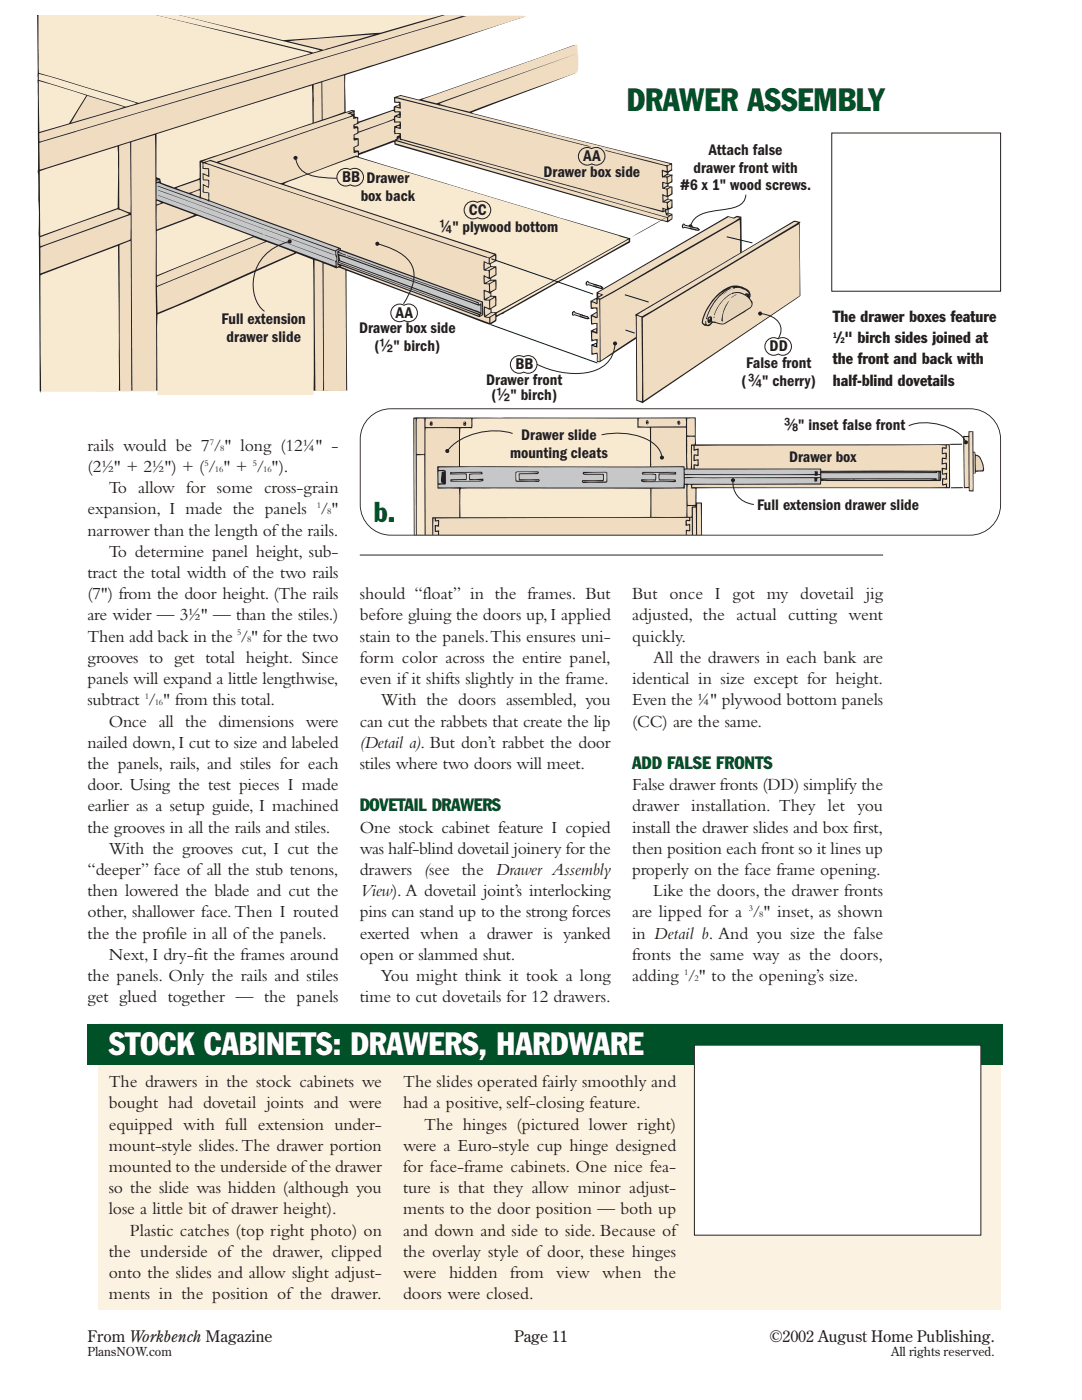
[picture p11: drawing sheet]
<svg xmlns="http://www.w3.org/2000/svg" width="216mm" height="279mm" viewBox="0 0 216 279" stroke-linecap="round" stroke-linejoin="round" font-family="sans-serif">
<defs><g id="words">
<text font-size="6.3" fill="#005128" x="125.1" y="22.2">DRAWER ASSEMBLY</text>
<text font-size="6.3" fill="#fff" x="21.7" y="210.6">STOCK CABINETS: DRAWERS, HARDWARE</text>
<text font-size="5.6" fill="#005128" x="74.5" y="104.2">b.</text>
<g font-size="3.5" fill="#231f20">
<text x="17.5" y="90">rails would be 7 /&quot; long (12¼&quot; -</text>
<text x="17.5" y="94.2">(2½&quot; + 2½&quot;) + ( / &quot; + / &quot;).</text>
<text x="21.7" y="98.4">To allow for some cross-grain</text>
<text x="17.5" y="102.7">expansion, I made the panels</text>
<text x="17.5" y="106.9">narrower than the length of the rails.</text>
<text x="63.9" y="102.7">/&quot;</text>
<text x="21.7" y="111.1">To determine panel height, sub-</text>
<text x="17.5" y="115.4">tract the total width of the two rails</text>
<text x="17.5" y="119.6">(7&quot;) from the door height. (The rails</text>
<text x="71.8" y="119.6">should “float” in the frames. But</text>
<text x="126.1" y="119.6">But once I got my dovetail jig</text>
<text x="17.5" y="123.8">are wider — 3½&quot; — than the stiles.)</text>
<text x="71.8" y="123.8">before gluing the doors up, I applied</text>
<text x="126.1" y="123.8">adjusted, the actual cutting went</text>
<text x="17.5" y="128.1">Then add back in the /&quot; for the two</text>
<text x="71.8" y="128.1">stain to the panels.This ensures uni-</text>
<text x="126.1" y="128.1">quickly.</text>
<text x="17.5" y="132.3">grooves to get total height. Since</text>
<text x="17.5" y="136.5">panels will expand a little lengthwise,</text>
<text x="71.8" y="132.3">form color across the entire panel,</text>
<text x="71.8" y="136.5">even if it shifts slightly in the frame.</text>
<text x="126.1" y="136.5">identical in size except for height.</text>
<text x="130.4" y="132.3">All the drawers in each bank are</text>
<text x="17.5" y="140.8">subtract / &quot; from this total.</text>
<text x="76" y="140.8">With the doors assembled, you</text>
<text x="126.1" y="140.8">Even the ¼&quot; plywood bottom panels</text>
<text x="17.5" y="149.2">nailed down,I cut to size and labeled</text>
<text x="21.7" y="145">Once all the dimensions were</text>
<text x="71.8" y="145">can cut the rabbets that create the lip</text>
<text x="71.8" y="149.2">(Detail a). But don’t rabbet the door</text>
<text x="126.1" y="145">(CC) are the same.</text>
<text x="17.5" y="153.5">the panels, rails, and stiles for each</text>
<text x="71.8" y="153.5">stiles where two doors will meet.</text>
<text x="17.5" y="157.7">door. Using the test pieces I made</text>
<text x="17.5" y="161.9">earlier as a setup guide, I machined</text>
<text x="126.1" y="157.7">False drawer fronts (DD) simplify the</text>
<text x="126.1" y="161.9">drawer installation. They let you</text>
<text x="17.5" y="166.2">the grooves in all the rails and stiles.</text>
<text x="71.8" y="166.2">One stock cabinet feature I copied</text>
<text x="126.1" y="166.2">install the drawer slides and box first,</text>
<text x="21.7" y="170.4">With the grooves cut, I cut the</text>
<text x="71.8" y="170.4">was half-blind dovetail joinery for the</text>
<text x="126.1" y="170.4">then position each front so it lines up</text>
<text x="17.5" y="174.6">“deeper” face of all the stub tenons,</text>
<text x="17.5" y="178.9">then lowered the blade and cut the</text>
<text x="71.8" y="174.6">drawers (see the Drawer Assembly</text>
<text x="71.8" y="178.9">View). A dovetail joint’s interlocking</text>
<text x="126.1" y="174.6">properly on the face frame opening.</text>
<text x="130.4" y="178.9">Like the doors, the drawer fronts</text>
<text x="17.5" y="183.1">other, shallower face.Then I routed</text>
<text x="71.8" y="183.1">pins can stand up to the strong forces</text>
<text x="126.1" y="183.1">are lipped for a /&quot; inset, as shown</text>
<text x="17.5" y="187.3">the the profile in all of the panels.</text>
<text x="21.7" y="191.6">Next, I dry-fit the frames around</text>
<text x="71.8" y="187.3">exerted when a drawer is yanked</text>
<text x="71.8" y="191.6">open or slammed shut.</text>
<text x="126.1" y="187.3">in Detail b. And you size the false</text>
<text x="126.1" y="191.6">fronts the same way as the doors,</text>
<text x="17.5" y="195.8">the panels. Only the rails and stiles</text>
<text x="76" y="195.8">You might think it took a long</text>
<text x="126.1" y="195.8">adding /&quot; to the opening’s size.</text>
<text x="17.5" y="200">get glued together — the panels</text>
<text x="71.8" y="200">time to cut dovetails for 12 drawers.</text>
<text x="21.7" y="217">The drawers in the stock cabinets we</text>
<text x="21.7" y="221.2">bought had dovetail joints and were</text>
<text x="80.4" y="217">The slides operated fairly smoothly and</text>
<text x="80.4" y="221.2">had a positive, self-closing feature.</text>
<text x="21.7" y="225.4">equipped with full extension under-</text>
<text x="84.7" y="225.4">The hinges (pictured lower right)</text>
<text x="21.7" y="229.7">mount-style slides.The drawer portion</text>
<text x="21.7" y="233.9">mounted to the underside of the drawer</text>
<text x="80.4" y="229.7">were a Euro-style cup hinge designed</text>
<text x="80.4" y="233.9">for face-frame cabinets. One nice fea-</text>
<text x="21.7" y="238.1">so the slide was hidden (although you</text>
<text x="80.4" y="238.1">ture is that they allow minor adjust-</text>
<text x="21.7" y="242.4">lose a little bit of drawer height).</text>
<text x="80.4" y="242.4">ments to the door position — both up</text>
<text x="21.7" y="250.8">the underside of the drawer, clipped</text>
<text x="25.9" y="246.6">Plastic catches (top right photo) on</text>
<text x="80.4" y="246.6">and down and side to side. Because of</text>
<text x="80.4" y="250.8">the overlay style of door, these hinges</text>
<text x="21.7" y="255.1">onto the slides and allow slight adjust-</text>
<text x="80.4" y="255.1">were hidden from view when the</text>
<text x="21.7" y="259.3">ments in the position of the drawer.</text>
<text x="80.4" y="259.3">doors were closed.</text>
</g>
<g font-size="3.5" fill="#005128">
<text x="126.1" y="153.5">ADD FALSE FRONTS</text>
<text x="71.8" y="161.9">DOVETAIL DRAWERS</text>
</g>
<g font-size="3.2" fill="#231f20">
<text x="108.5" y="35.3">Drawer box side</text>
<text x="116.4" y="32.2">AA</text>
<text x="138.4" y="34.5">drawer front with</text>
<text x="141.4" y="31">Attach false</text>
<text x="68.3" y="36.3">BB Drawer</text>
<text x="72" y="40.1">box back</text>
<text x="135.7" y="38">#6 x 1&quot; wood screws.</text>
<text x="87.7" y="46.2">!/4&quot; plywood bottom</text>
<text x="93.6" y="42.9">CC</text>
<text x="44.2" y="64.7">Full extension</text>
<text x="79" y="63.4">AA</text>
<text x="166.2" y="64.3">The drawer boxes feature</text>
<text x="45.2" y="68.3">drawer slide</text>
<text x="71.7" y="66.5">Drawer box side</text>
<text x="74.7" y="70.1">(!/2&quot; birch)</text>
<text x="153.6" y="70.1">DD</text>
<text x="166.9" y="68.5">/&quot; birch sides joined at</text>
<text x="97" y="76.9">Drawer front</text>
<text x="102.9" y="73.7">BB</text>
<text x="148" y="77">(#/4&quot; cherry)</text>
<text x="148.9" y="73.5">False front</text>
<text x="166.2" y="72.7">the front and back with</text>
<text x="166.2" y="77">half-blind dovetails</text>
<text x="98.1" y="79.8">(!/2&quot; birch)</text>
<text x="104" y="87.8">Drawer slide</text>
<text x="156.5" y="85.9">#/8&quot; inset false front</text>
<text x="101.8" y="91.4">mounting cleats</text>
<text x="157.5" y="92.2">Drawer box</text>
<text x="151.1" y="101.8">Full extension drawer slide</text>
<text x="17.5" y="267.8">From Workbench Magazine</text>
<text x="102.6" y="267.8">Page 11</text>
<text x="153.6" y="267.8">©2002 August Home Publishing.</text>
</g>
<g font-size="2.5" fill="#231f20">
<text x="17.5" y="270.6">PlansNOW.com</text>
<text x="177.8" y="270.6">All rights reserved.</text>
</g>
<g font-size="1.8" fill="#231f20">
<text x="41.9" y="88.7">7</text>
<text x="43.9" y="90">8</text>
<text x="40.8" y="93">5</text>
<text x="42.9" y="94.2">16</text>
<text x="50.4" y="93">5</text>
<text x="52.5" y="94.2">16</text>
<text x="63.2" y="101.4">1</text>
<text x="65.3" y="102.7">8</text>
<text x="47.3" y="126.8">5</text>
<text x="49.3" y="128.1">8</text>
<text x="28.9" y="139.5">1</text>
<text x="30.9" y="140.8">16</text>
<text x="149.4" y="181.9">3</text>
<text x="151.5" y="183.1">8</text>
<text x="136.5" y="194.6">1</text>
<text x="138.6" y="195.8">2</text>
</g>
<g font-size="1.6" fill="#231f20">
<text x="166.2" y="67.4">1</text>
<text x="167.7" y="68.5">2</text>
</g>
</g></defs>
<path d="M7.4 3.1h84.9l-.1 .1 12.3 .1v.1l-14.7 4.9-20.8 6.7v7.3l.3-.1a1.33 1.33 0 0 1 1.3-.1l.1-.2 .1 .2v1.2a.53 .53 0 0 1 .7 .6v.4l7.1-2.4a.67 .67 0 0 1 .7-.9l.4-.4-1-.1-.1-1.1 1.3-.4 3.7 .9 31.1-10.9 .1 .2h-.1l.1 5.4-20.6 7.9 17.4 4.5 22.5 5.5v1.5l-.7 .5v.2l.9 .2-.2 1.5-.7 .4 .1 .3 .6 .1 .1 1.5-.2 .2a.6 .6 0 0 0-.6 .8l.8 .1v1.7l-.8 .4v.6l.8 .2v1l-1 .7-54.3-15.5-.3-.6-6.9 2.6-.1 .1v.3l40 12.1 14.1 4.1v.9l-25.3 14.3-.7 .2-.6 .4-.1 .8-1.2 .7-28.5-10.8-.2 .1 .2 23.8-61 .1-.2 .1 .1 .3-.3-.4-.1-4.3v-31.4l-.2-7.4-.1-.6v-.4l.1 .3v-4.9z" fill-rule="evenodd" fill="#231f20"/>
<g fill="#f0dcc1">
<path d="M133.4 43.4l.5-.4 .1 .2v.4l-.6 .4z" fill-rule="evenodd"/>
<path d="M133.4 40.4l.5-.3 .1 .4a.86 .86 0 0 1-.4 1l-.2-.1-.1-.4z" fill-rule="evenodd"/>
<path d="M133.2 35.4l.7-.3v.3a.77 .77 0 0 1 0 .8 .77 .77 0 0 1-.7 .3z" fill-rule="evenodd"/>
<path d="M133.3 37.8l.6-.4 .1 .1-.1 1.2-.6 .3z" fill-rule="evenodd"/>
<path d="M133.3 33.1l.6-.3 .1 .8-.1 .2-.6 .4z" fill-rule="evenodd"/>
<path d="M133.1 42.8l.2-.2 .6 .1-.3 .2z" fill-rule="evenodd"/>
<path d="M132.6 40.2a1.18 1.18 0 0 1 1.2-.3 1.18 1.18 0 0 1-1.2 .3z" fill-rule="evenodd"/>
<path d="M132.8 35.1l.4-.1v.1l.1-.2h.4l-.4 .3h-.6z" fill-rule="evenodd"/>
<path d="M132.7 37.6l.4-.3 .6-.1a1.03 1.03 0 0 1-1 .4z" fill-rule="evenodd"/>
<path d="M79.2 19.4l.8-.2 7.8 1.8 45.9 11.7a1.26 1.26 0 0 1-1.5 .1z" fill-rule="evenodd"/>
<path d="M79.5 27.5h.2v.3l.2 .2 52.4 14.4 .4-.2 .2 .8h.6l-.4 .3-1.6-.4-52.3-15 .4-.2z" fill-rule="evenodd"/>
<path d="M132.9 41.9l.4 .2-.2 .4z" fill-rule="evenodd"/>
<path d="M132.4 39.1l.8 .3v.2l-.7 .5z" fill-rule="evenodd"/>
<path d="M132.3 34.2l.9 .4-.9 .5z" fill-rule="evenodd"/>
<path d="M132.4 36.5l.8 .4-.8 .5z" fill-rule="evenodd"/>
<path d="M78.9 28.2l54.1 15.3 .1 .6-54.2-15.5z" fill-rule="evenodd"/>
<path d="M78.9 19.6l54 13.6 .1 .9-.9-.2-.1 .1 .1 1.3 .8 .1 .1 .5v.6l-.7-.2-.2 .1 .1 1.3a.67 .67 0 0 1 .8 .4v1l-.7-.4-.1 .1v1.6l.8 .1v1.2l-.8-.3v.7l-52.2-14.4v-1.1h-1.1v-1l1.1 .2v-.7l-.1-.9h-1l-.1-.8 1.1 .2 .1-.7v-.6l-1.1-.1 .1-.8 .9 .3 .1-.1-.1-1.2-1-.1z" fill-rule="evenodd"/>
<path d="M132.8 38.2l-.1 .2z" fill-rule="evenodd"/>
<path d="M132.4 41.8h.4l-.4 .3z" fill-rule="evenodd"/>
</g>
<path d="M126 47.3l6.8-3.8z" fill-rule="evenodd" fill="#231f20"/>
<g fill="#f8e9d1">
<path d="M99.1 62.5l26.4-14.7-.1 .3-1.1 .7-25.2 14.1z" fill-rule="evenodd"/>
<path d="M56.6 36.7l1-.5 13.4-4.9 54.3 16.3-26.1 14.6-.5 .1h-.6v-.7l.9-.6v-1.7v-.2l-.9-.1-.1-.7 1-.6 .1-1.8-1.1-.1v-.3l1.1-.6v-1.5l-.1-.3h-1a.57 .57 0 0 1 .6-.8l.4-.2v-1.4l-.2-.1z" fill-rule="evenodd"/>
</g>
<g fill="#f0dcc1">
<path d="M84.2 19.9l30.9-11 .1 .1v1.7l-27.6 9.8-.5 .1zM70.8 25l.8-.5 7-2.3a.66 .66 0 0 0 .9 .2l.2 .1-.2 .3a.96 .96 0 0 0-.9 .9l-7 2.6-.1-.9-.2-.2h-.5zM87.6 20.7l27.7-10 .1 .1v3.2l-.3 .5-21.4 7.8zM70.8 26.9l.8-.4 6.9-2.5 .2 .5h1.1a.87 .87 0 0 1-1 .6l-.2 1.3 .1 .3 .1 .1h.9v.2l-.5 .3-.2 .2h.2v.1l-.6 .5v-.1l-7 2.6-.1-.6h-.7v-.6l.8-.4v-1.4l-.8-.1zM35.2 37.6l4.6-1.7 .1 1.8-.9 .3a2.41 2.41 0 0 1-2.3 .1zM31.3 41l1.3-.4 6.1 2.2v.1l-7.4 2.9zM8.1 49.4l16.9-6.1 1-.4 .1 .1-.1 4.7-.2 .2-17.7 6.7zM31.3 40l.9 .5-1 .3zM8 47.3l15.4-5.5 2.3 .9-17.5 6.4h-.1l-.1-.3z" fill-rule="evenodd"/>
<path d="M7.9 28.5l85.5-25.4 11.7 .1-34.3 10.9-62.9 19.7z" fill-rule="evenodd"/>
<path d="M97.8 54l1-.6 .1 1.4-1.1 .6z" fill-rule="evenodd"/>
<path d="M97.8 56.7l1-.6v1.6l-1 .5z" fill-rule="evenodd"/>
<path d="M97.9 63.3l.9-.5v1.1l-.9 .5z" fill-rule="evenodd"/>
<path d="M97.8 59.9l1-.5v.7a.73 .73 0 0 1-.5 1.1l-.5 .3z" fill-rule="evenodd"/>
<path d="M97.7 51.6l1-.6 .1 .4a.59 .59 0 0 1-.5 .9l-.6 .2z" fill-rule="evenodd"/>
<path d="M97 63.2l.3-.2a1.48 1.48 0 0 1 1.5-.5l-.3 .2a1.32 1.32 0 0 1-1.5 .5z" fill-rule="evenodd"/>
<path d="M41 32.5l.6-.3h.7l56.3 18.6-1 .6-37.5-12.4z" fill-rule="evenodd"/>
<path d="M97 53.8l.3-.1a1.34 1.34 0 0 1 1.2-.4l-.3 .2a1.18 1.18 0 0 1-1.2 .3z" fill-rule="evenodd"/>
<path d="M97 56.5l.8-.5h.7a1.56 1.56 0 0 1-1.5 .5z" fill-rule="evenodd"/>
<path d="M97 59.8l.3-.2a1.2 1.2 0 0 1 1.2-.3 1.47 1.47 0 0 1-1.5 .5z" fill-rule="evenodd"/>
<path d="M96.8 61.4l.8 .4 .3-.1v.7l-1.1 .6z" fill-rule="evenodd"/>
<path d="M96.7 55.3l1.1 .4v.1l-1.1 .6z" fill-rule="evenodd"/>
<path d="M96.7 58.2l1.1 .4a.76 .76 0 0 1-.7 .9l-.3 .1z" fill-rule="evenodd"/>
<path d="M96.7 52.4l.9 .5 .2-.1v.4l-1.1 .5z" fill-rule="evenodd"/>
<path d="M40.6 32.6l56.8 18.9 .1 .2v.9l-1-.6v1.9l1 .1v1.4l-1-.5v.8v.9l1 .1 .1 1.5-1-.4-.1 .2v1.8l1.1 .2v1.5l-1-.3-.1 1.3 .1 .8 1 .1v1l-28.6-10.8-1-.5 27.6 10.2 .8-.5v-2.6l-28.4-10.3v-.4l-26.2-9.5-.1-1.5-1-.2-.1-1.2 1.1 .4v-1.6l-1.1-.1v-1l1.1 .5v-1.6l-1.1-.2z" fill-rule="evenodd"/>
</g>
<g fill="#c5c7c9">
<path d="M67.7 50.2l.3-.1 28.1 10.2 .1 2.4-.4 .3 .3-.4v-2l-.5 .2-.1-.5-26.3-9.3 24.7 9 1.5 .6-.1 .1-27.8-10v-.2l1.5 .5a.54 .54 0 0 0-.6-.4l-.8-.3z" fill-rule="evenodd"/>
<path d="M67.7 51l27.8 10 .3-.1 .1 1.4-28.1-10.4z" fill-rule="evenodd"/>
<path d="M67.7 52.1l28.1 10.5-28.2-10.3z" fill-rule="evenodd"/>
<path d="M67.5 52.4l20.1 7.4 7.9 3.1v.1l-27.9-10.4z" fill-rule="evenodd"/>
</g>
<path d="M7.9 26.6l77.7-22.6 4.9-.9h3.8a8.8 8.8 0 0 0-4.7 .9l-81.7 24.3z" fill-rule="evenodd" fill="#f0dcc1"/>
<path d="M34.8 3.1h54.4l-4.7 1-8.5 2.4-19.5 1.5-20.1-4.8z" fill-rule="evenodd" fill="#f8e9d1"/>
<g fill="#f0dcc1">
<path d="M79.2 25.3l.5-.2v.4z" fill-rule="evenodd"/>
<path d="M79.1 21.2l.4-.2 .2 .1v.3z" fill-rule="evenodd"/>
<path d="M79.2 23.2l.4-.2 .1 .3z" fill-rule="evenodd"/>
<path d="M57.6 8.2l17.1-1.3-10.1 3z" fill-rule="evenodd"/>
<path d="M43.6 32.4l26.8-9.2 .1 .5 .7-.1 .1 .4a.52 .52 0 0 1-.6 .8 .75 .75 0 0 0-.1 .9l.6-.1 .1 .9a.8 .8 0 0 0-.8 1l.2 .6 .6-.2 .1 1.1-.9 .4 .1 1.1 .8-.1v.8l-.4-.2-14.7 5.5h-.5z" fill-rule="evenodd"/>
<path d="M70 22.6l.5-.2v.1v.2z" fill-rule="evenodd"/>
<path d="M40.4 32.2l18.5-6.3 11.3-3.8 .2 .1-1 .4v.1l.9 .3-.9 .4-25.6 8.7-.7 .2a1.96 1.96 0 0 0-2-.1z" fill-rule="evenodd"/>
</g>
<path d="M31.2 26.8l31-9.7 .2 7.5-22.5 7.5-.1 3.4-.3 .2-4.8 1.7-2.6-.9v-.3a.55 .55 0 0 0-.6-.7l-.3-.3z" fill-rule="evenodd" fill="#f8e9d1"/>
<g fill="#f0dcc1">
<path d="M64.6 52.6l2.5 1a1.27 1.27 0 0 1 1.4 .1l.4 .1v.2l.2 24h-4.4z" fill-rule="evenodd"/>
<path d="M64.3 16.4l4.3-1.4 .1 .2v7.1l-4.3 1.5z" fill-rule="evenodd"/>
</g>
<g fill="#c5c7c9">
<path d="M67.1 50.1l.8-.4-.6 .5 .2 1.5-.2 1 .1 .3 .3-.1-.4 .4-.2-1a1.8 1.8 0 0 0 0-1.6z" fill-rule="evenodd"/>
<path d="M31.2 36.6l.3-.1 35.9 13 .1 .1-.6 .4-35.4-12.9 35.4 13.1v.9l.2 .5v.5h-.3l.2 .9-35.8-13.2z" fill-rule="evenodd"/>
</g>
<g fill="#231f20">
<path d="M31.5 37.9l35.3 13z" fill-rule="evenodd"/>
<path d="M56.2 48.1l9.2 3.4 1.3 .6z" fill-rule="evenodd"/>
</g>
<g fill="#f0dcc1">
<path d="M62.7 51.9l1.6 .6 .2 23.1v2.4h-.4h-1.2z" fill-rule="evenodd"/>
<path d="M62.6 16.9l1.5-.4 .1 7.4-1.6 .6z" fill-rule="evenodd"/>
</g>
<g fill="#f8e9d1">
<path d="M30 3.1h4.2a611.8 611.8 0 0 1 27 6.3l2.7 .7-1.4 .4-16.6-4z" fill-rule="evenodd"/>
<path d="M31.4 62.8l6.9-2.9 20.9-9.4 3.2 1.3 .2 27.1h-31.2z" fill-rule="evenodd"/>
<path d="M7.7 3.1h22.4l20 4.6 11.8 2.9-34.3 9.9-19.8-5.9z" fill-rule="evenodd"/>
</g>
<path d="M31.3 57.3l21.9-9 5.5 2.1-20.7 9.3-6.6 2.7z" fill-rule="evenodd" fill="#f0dcc1"/>
<path d="M52.6 46.8l3.5 1.3z" fill-rule="evenodd" fill="#231f20"/>
<path d="M31.3 55.2l19.3-7.9 2.3 .9-21.6 8.9z" fill-rule="evenodd" fill="#f0dcc1"/>
<path d="M31.5 39l21 7.7z" fill-rule="evenodd" fill="#231f20"/>
<path d="M31.3 46.1l7.9-3 11.3 4.1-19.2 7.8z" fill-rule="evenodd" fill="#f8e9d1"/>
<g fill="#f0dcc1">
<path d="M40.1 32.5h.2l.1 .2v1l1.1 .1v1.2l-.8-.4h-.3l.1 1.4h1l.1 1.2-1.1-.4-.1 1.5 .2 .1 1 .2-.1 1.3-1.4-.5z" fill-rule="evenodd"/>
<path d="M38.1 38.6l1.7-.7v1.3z" fill-rule="evenodd"/>
</g>
<g fill="#c5c7c9">
<path d="M31.3 35.7l.1 .1-.1 .1z"/>
<path d="M31.3 36.1l.5-.1v.3l-.1-.1-.4 .1z" fill-rule="evenodd"/>
</g>
<path d="M26.2 28.4l4.7-1.5 .3 51.2h-4.8z" fill-rule="evenodd" fill="#f0dcc1"/>
<path d="M7.7 14.7l19.6 5.9-2.3 .7-17.3-5.3z" fill-rule="evenodd" fill="#f8e9d1"/>
<g fill="#f0dcc1">
<path d="M23.9 48.9l2.1-.8 .1 .1 .1 29.9-2.2 .1v-.3z" fill-rule="evenodd"/>
<path d="M23.8 29.1l2.1-.7 .1 .1v13.9l-2.1-.8z" fill-rule="evenodd"/>
<path d="M17.3 19.1l7.4 2.3-10.5 3.1z" fill-rule="evenodd"/>
</g>
<g fill="#f8e9d1">
<path d="M8.1 55l15.4-5.9 .2 29.1h-15.5z" fill-rule="evenodd"/>
<path d="M7.9 34.2l15.5-4.9 .2 4.7-.1 7.5-15.5 5.6z" fill-rule="evenodd"/>
<path d="M7.7 16.2l9.5 2.9-3.4 5.5-5.9 1.7z" fill-rule="evenodd"/>
</g>
<path d="M75.3 48.6a12.3 12.3 0 0 1 6.4 3.5 5.4 5.4 0 0 1 .4 5.5l-1.6 3" fill="none" stroke="#231f20" stroke-width=".2"/>
<circle cx="75.3" cy="48.6" r=".41" fill="#231f20"/>
<path d="M57.8 48.2a8.7 8.7 0 0 0-6.7 11.8l1 1.6 .7 .5" fill="none" stroke="#231f20" stroke-width=".2"/>
<circle cx="57.8" cy="48.2" r=".41" fill="#231f20"/>
<path d="M59 31.5a4.3 4.3 0 0 0 3.9 3.7l4.3 .4" fill="none" stroke="#231f20" stroke-width=".2"/>
<circle cx="59" cy="31.5" r=".41" fill="#231f20"/>
<path d="M67.7 34.1a1.75 1.75 0 0 1 2.2-.2 1.76 1.76 0 0 1 2.6 1.4 1.76 1.76 0 0 1-2.6 1.6 1.76 1.76 0 0 1-2.3-.4 1.76 1.76 0 0 1 .1-2.4zM93.1 40.7a1.75 1.75 0 0 1 2.2-.3 1.76 1.76 0 0 1 2.6 1.5 1.76 1.76 0 0 1-2.6 1.5 1.76 1.76 0 0 1-2.3-.4 1.76 1.76 0 0 1 .1-2.3zM78.5 61.2a1.75 1.75 0 0 1 2.1-.3 1.76 1.76 0 0 1 2.7 1.5 1.76 1.76 0 0 1-2.6 1.6 1.76 1.76 0 0 1-2.3-.5 1.76 1.76 0 0 1 .1-2.3zM102.4 71.5a1.75 1.75 0 0 1 2.1-.3 1.76 1.76 0 0 1 2.6 1.5 1.76 1.76 0 0 1-2.6 1.5 1.76 1.76 0 0 1-2.3-.4 1.76 1.76 0 0 1 .2-2.3zM153.1 67.9a1.75 1.75 0 0 1 2.2-.3 1.76 1.76 0 0 1 2.6 1.5 1.76 1.76 0 0 1-2.6 1.6 1.76 1.76 0 0 1-2.3-.5 1.76 1.76 0 0 1 .1-2.3z" fill="none" stroke="#231f20" stroke-width=".2"/>
<path d="M119 58.4l26.2-15.3 1.1 .3 .8-.3 .8 .1 .1 10.8-28.4 18.3-.5-.1-.1-1.6-1 .2v-2l1 .3v-1.1l-1 .1-.1-2.2 1.1-.4v-.9l-1.1 .2v-1.9l1.1-.7-.2-.6h-.9l-.1-1.5 1-.6a.63 .63 0 0 0 .2-.9z" fill-rule="evenodd" fill="#231f20"/>
<g fill="#f0dcc1">
<path d="M118.2 60.1l.8-.4v.7z"/>
<path d="M118.3 62.9l.7-.4 .1 .8z"/>
<path d="M119.4 58.4l26-15.1 1 .3 .6-.2 .6 .1-27.8 16.1-.5-.1 1.1-.7z" fill-rule="evenodd"/>
<path d="M118.1 60.3l1.1 .4 .1-1 .3 .1 .1 12.3-.5-.1 .1-1.5h-1l-.1-.3v-1.2l1 .3 .1-1.5a.56 .56 0 0 0-.8 0h-.2l-.1-.3v-1.2l1 .3v-2.2l-1 .1-.1-1.3 .9 .3 .3-.1-.1-2.1h-1.1z" fill-rule="evenodd"/>
<path d="M119.8 59.8l27.8-15.9 .1 9.9-18.7 12.1-9.1 6z" fill-rule="evenodd"/>
<path d="M119.4 58.6l.5 .2-.5 .4z" fill-rule="evenodd"/>
<path d="M118.4 66l.6-.3v.5z" fill-rule="evenodd"/>
</g>
<path d="M118.1 68.9l.9-.4v.7z" fill-rule="evenodd" fill="#f0dcc1" stroke="#001822" stroke-width=".2"/>
<path d="M126.8 62.8l31.6-18.8 1.3 .3-.1 .3 .1 14.5-31.5 21.4-1.2-.5z" fill-rule="evenodd" fill="#231f20"/>
<g fill="#f0dcc1">
<path d="M128.3 63.4l31.1-18.7 .2 14.3-31.2 21z" fill-rule="evenodd"/>
<path d="M127.2 62.8l31.1-18.4 .4-.1 .5 .1-29.1 17.6-1.9 1.1z" fill-rule="evenodd"/>
</g>
<path d="M142.9 59a5.6 5.6 0 0 1 4.3-2 2.86 2.86 0 0 1 2.6 1.7l-.1 .5a.53 .53 0 0 0 .3 .8 1.31 1.31 0 0 1-.9 1.9l-4.4 2.7a2.76 2.76 0 0 1-2.1-.2h-.4a1.26 1.26 0 0 1-2.2 .1 9.5 9.5 0 0 1 2.9-5.5z" fill-rule="evenodd" fill="#231f20"/>
<g fill="#efdcac">
<path d="M143.3 59l1.1-.9-.3 .4a10.3 10.3 0 0 0-3.2 5.2l.2-.1a8.7 8.7 0 0 1 2.8-4.6l.7-.7 1.3-.7-.3-.1-1.1 .7v-.1l.9-.5a.87 .87 0 0 1 1.1-.1l-.2 .1v.1a2.48 2.48 0 0 1 3.1 .9v.2l-.1-.2-.3-.1-.4 .2a2.62 2.62 0 0 0-2.7-.2l.1 .2a3.1 3.1 0 0 1 4 2.1l-.2 .5-5.4 3.3-.7-.1-1.5-.3-.2-.2a.55 .55 0 0 0-.4-.8l-.4 .5v.8l.8-.3a.65 .65 0 0 1-1 .5l-.1-.7-.2 .7-.3-.2a2.98 2.98 0 0 1 .5-2.3l1.1-1.7z" fill-rule="evenodd"/>
<path d="M149.5 58.7v.5z" fill-rule="evenodd"/>
<path d="M148.9 58.9l.1-.1z" fill-rule="evenodd"/>
</g>
<g fill="#231f20">
<path d="M146 59.3l1-.5-1.2 .7z" fill-rule="evenodd"/>
<path d="M144.1 59a5.1 5.1 0 0 1 2.1-1.4l-1.1 .6z" fill-rule="evenodd"/>
<path d="M144.5 59.6l1-.8 .4-.2h-.1l.1 .1a7.6 7.6 0 0 0-3.3 4.2l-.1 .1a7 7 0 0 1 2-3.4z" fill-rule="evenodd"/>
<path d="M145.3 60.2l.3-.2-.6 .9a5.2 5.2 0 0 0-.7 3.3l-.4-.2a6.9 6.9 0 0 1 1.4-3.8z" fill-rule="evenodd"/>
<path d="M142.5 63.2v.2h-.1z" fill-rule="evenodd"/>
</g>
<path d="M141.5 63.5l.2-.1-.1 .3-.2 .1z" fill-rule="evenodd" fill="#efdcac"/>
<path d="M127.1 63l.9 .3 .1 16.8-.9-.3z" fill-rule="evenodd" fill="#f0dcc1"/>
<path d="M151.7 62.6a4.4 4.4 0 0 1 4 2.4 2.94 2.94 0 0 1-.4 2.6" fill="none" stroke="#231f20" stroke-width=".2"/>
<circle cx="151.7" cy="62.6" r=".41" fill="#231f20"/>
<path d="M148.8 38.9a2.65 2.65 0 0 1-2.1 2.4l-3 .6a10.1 10.1 0 0 0-4.9 1.6l-.6 .7-.4 1" fill="none" stroke="#231f20" stroke-width=".2"/>
<circle cx="137.8" cy="45.2" r=".41" fill="#231f20"/>
<path d="M98 51.6l20.4 7.1M124.7 58.8l4.7 1.5M145 47.3l5.1 1.2M97.9 64.8l21.3 7.6M124.8 65.9l1.8 .6" fill="none" stroke="#001822" stroke-width=".2"/>
<path d="M136.4 44.7l.3 .3 1.1 .3 1.4 .3 .3 .3-.3 .1-2.6-.6-.3 .1-.1-.4z" fill-rule="evenodd" fill="#e3e5e6" stroke="#231f20" stroke-width=".2"/>
<path d="M117.1 56.3l.2-.1 .2 .2 2.5 .8 .3 .3-.4 .1-2.5-.8-.3 .1-.1-.2z" fill-rule="evenodd" fill="#e3e5e6" stroke="#231f20" stroke-width=".2"/>
<path d="M114.3 62.3l.3-.1 .2 .2 2.5 .8 .2 .4h-.3l-2.6-.8-.3 .1-.1-.2z" fill-rule="evenodd" fill="#e3e5e6" stroke="#231f20" stroke-width=".2"/>
<path d="M116.8 29.8a2.78 2.78 0 0 1 4.1 .3 1.5 1.5 0 0 1-1.6 1.8 2.27 2.27 0 0 1-2.8-1.4z" fill-rule="evenodd" fill="#f0dcc1"/>
<path d="M115.9 29.9a1.75 1.75 0 0 1 2.1-.2 1.76 1.76 0 0 1 2.7 1.5 1.76 1.76 0 0 1-2.6 1.5 1.76 1.76 0 0 1-2.3-.4 1.76 1.76 0 0 1 .1-2.4zM122.7 68.5a5.9 5.9 0 0 1-5.2 5.8 16.8 16.8 0 0 1-10.3-1.6" fill="none" stroke="#231f20" stroke-width=".2"/>
<circle cx="122.7" cy="68.5" r=".41" fill="#231f20"/>
<path d="M19.7 204.3h180.1v57.1h-180.1z" fill="#fcf2e1"/>
<path d="M166 26.5h33.7v31.6h-33.7z" fill="#fff"/>
<path d="M166 26.5h33.7v31.6h-33.7z" fill="none" stroke="#231f20" stroke-width=".2"/>
<g fill="#231f20">
<path d="M194.1 90.2l.4-.1 .2 .6a2.28 2.28 0 0 1 1.6 2.1l.1 1-.2 .3-1.5 .1v.2l-.5 .1z" fill-rule="evenodd"/>
<path d="M192.2 87h1l.1-.9h.9l.1 12-1-.1a.42 .42 0 0 0-.2-.6h-.8z" fill-rule="evenodd"/>
<path d="M82.5 83.4l56.3-.1 .1 5.4h46.2l4.4-.1 .1 8.8-50.4 .1h-.2v2.7l1 .1 .1 .1 .1 6.5h-57.6z" fill-rule="evenodd"/>
</g>
<g fill="#f0dcc1">
<path d="M85 83.5h9v1.7h-9l-.1-.1z" fill-rule="evenodd"/>
<path d="M83.2 83.6l1.5-.1v7l-.1 .2-1.5-.1z" fill-rule="evenodd"/>
</g>
<g fill="#f8e9d1">
<path d="M82.8 83.6h.1l.1 23.3h-.2l-.1-14z" fill-rule="evenodd"/>
<path d="M91.9 85.5h2.3l.1-2h32.9v1.8l2.5 .1v7.7l-37.9-.1z" fill-rule="evenodd"/>
</g>
<g fill="#f0dcc1">
<path d="M127.4 83.5h9.4l.1 1.6h-9.5z" fill-rule="evenodd"/>
<path d="M137.1 83.5l1.5 .1 .1 3.3h-1.6z" fill-rule="evenodd"/>
</g>
<g fill="#231f20">
<path d="M85.9 84.2l.2-.1a.48 .48 0 0 1 .2 .4 .48 .48 0 0 1-.2 .5l-.4-.2z" fill-rule="evenodd"/>
<path d="M92.5 84.2l.2-.1a.44 .44 0 0 1 .3 .4 .44 .44 0 0 1-.3 .5 .44 .44 0 0 1-.3-.3 .44 .44 0 0 1 .1-.5z" fill-rule="evenodd"/>
<path d="M128.9 84l.2-.1a.42 .42 0 0 1 .3 .4 .42 .42 0 0 1-.4 .4l-.1-.3z" fill-rule="evenodd"/>
</g>
<path d="M86 84.3h.1z" fill-rule="evenodd" fill="#e3e5e6"/>
<circle cx="135.5" cy="84.4" r=".38" fill="#231f20"/>
<g fill="#e3e5e6">
<path d="M129.1 84h.1l-.2 .2z" fill-rule="evenodd"/>
<path d="M92.6 84.3h.2l-.2 .1z" fill-rule="evenodd"/>
<path d="M135.4 84.1l.2 .2-.1 .4v-.4z" fill-rule="evenodd"/>
<path d="M86.1 84.7h.1l-.2 .1z" fill-rule="evenodd"/>
<path d="M129.2 84.4h.1l-.2 .2z" fill-rule="evenodd"/>
<path d="M92.7 84.7h.2l-.3 .1z" fill-rule="evenodd"/>
</g>
<g fill="#f0dcc1">
<path d="M84.9 85.5h6.7v7.6h-4.4l.1 4.4h4.3v5.7h-5.3l-.1 3.7h5.5h-6.8z" fill-rule="evenodd"/>
<path d="M130 85.3h6.8l.1 .1v8.1h-.3l-.1-.5-6.5 .1z" fill-rule="evenodd"/>
<path d="M193.4 86.3l.6-.1 .1 11.7-.6-.1z" fill-rule="evenodd"/>
<path d="M137.1 87.2h1.5v1.5h-.7l-.1 4.8h-.6z" fill-rule="evenodd"/>
<path d="M192.4 87.2h.8l.1 10h-.8z" fill-rule="evenodd"/>
<path d="M138.6 89l50.1-.1v.4h-.8v1.3h.8v.8l-.7-.1-.2 1.3 .9-.1v1l-.8-.2v.7l.1 .7 .8-.1-.1 .9-.6-.1-.1 .2v1.2l.1 .1 .7-.1-.1 .4h-50.6l.1-.4h.7l24.9-.1 .1-.7h.5h23.3l.1-.8v-1.3l-23.9 .1-.1-.5h-25.1v-.6l.5 .1h.2v-1.3l-.8 .1v-.9h.8v-1.3l-.8 .1z" fill-rule="evenodd"/>
<path d="M138.1 89h.1a.6 .6 0 0 1 .2 .7l.1 .3 .7-.2v1l-.6-.1-.2 .1v1.2l.8-.1v.6v.2h-.8v.8h-.3z" fill-rule="evenodd"/>
<path d="M188.1 89.5l.7 .1 .1-.7h.4l.1 8.3h-.4l-.1-.7-.7 .1v-.9l.6 .1 .2-.2v-1.2l-.8 .1v-.9l.6 .2 .2-.1v-1.2l-.2-.2-.7 .1v-.8l.8 .1v-.6v-.7l-.1-.1-.7 .1z" fill-rule="evenodd"/>
</g>
<path d="M83.2 90.9h1.5l.1 16h-1.6z" fill-rule="evenodd" fill="#f8e9d1"/>
<path d="M194.7 91a1.25 1.25 0 0 1 1.1 1.2 2.13 2.13 0 0 1 .2 1.7h-1.3z" fill-rule="evenodd" fill="#efdcac"/>
<g fill="#c5c7c9">
<path d="M87.6 93.4a521.9 521.9 0 0 1 26.1-.2l22.7 .1v4h-48.9v-.5l1.4-.2 .1-2.5a1.12 1.12 0 0 0-1.2-.3l-.3-.1z" fill-rule="evenodd"/>
<path d="M87.5 94l1.1 .1-.5 .1-.1 1.2a.7 .7 0 0 0 .6 1.1h-1.1z" fill-rule="evenodd"/>
<path d="M136.7 93.7h26.9l.1 .9h-.5l-.1-.5-.6-.1 .1 .6h-25.6h-.4z" fill-rule="evenodd"/>
</g>
<g fill="#231f20">
<path d="M116.4 94.2h4.5l.3 .1v1.8l-.2 .2-4.7 .1a.31 .31 0 0 1-.2-.3 .31 .31 0 0 1 .2-.3h4v-.2v-.9l-3.8 .1-.2-.4z" fill-rule="evenodd"/>
<path d="M88.4 94.4l.3 .1v1.7h-.3l-.1-.2z" fill-rule="evenodd"/>
<path d="M128.2 94.3l.1-.1h6.4l.2 .1-.1 .4h-3.1l-.1 .5v.5h3.2l.1 .4-6.7 .1-.3-.3 .1-.3 2.7 .1 .1-.8-.6-.2h-2z" fill-rule="evenodd"/>
</g>
<g fill="#d2d5d7">
<path d="M116.5 94.4l4.3-.1 .2 .1v1.7l-4.6 .1-.1-.2h4l.2-.1v-1.2l-.1-.1-3.3-.1h-.6z" fill-rule="evenodd"/>
<path d="M128.4 94.4l6.1-.1 .2 .2h-3.2l-.1 1.1 .1 .3 3.2 .1-3.7 .1-2.9-.2h2.7l.1-.3v-1l-2.6-.1z" fill-rule="evenodd"/>
</g>
<g fill="#c5c7c9">
<path d="M163.9 94.2h22.8z" fill-rule="evenodd"/>
<path d="M163.9 94.4h23l.2-.2 .2 .1v1.4h-.4l-.1-.2h-22.9z" fill-rule="evenodd"/>
<path d="M187.6 94.2l-.1 1.5z" fill-rule="evenodd"/>
</g>
<path d="M136.7 94.8h25.8l.1 .2 .9-.2 .2 .2-.1 .2-22.7 .1-4.1-.1h-.2z" fill-rule="evenodd" fill="#d2d5d7"/>
<g fill="#c5c7c9">
<path d="M136.6 95.5l25.9-.1v.7h.2h.4v-.7h.4l.1 .1v.7v.3h-27z" fill-rule="evenodd"/>
<path d="M163.9 95.7h22.7z" fill-rule="evenodd"/>
</g>
<g fill="#f0dcc1">
<path d="M137.2 96.8l.6-.1 .2 .8 .8 .1v3.1l-1.6 .1z" fill-rule="evenodd"/>
<path d="M130 97.5h6.6l.1-.7h.3l-.1 6.4h-6.9z" fill-rule="evenodd"/>
</g>
<path d="M91.9 97.6l6.5-.1h31.4l-.1 5.7h-37.8z" fill-rule="evenodd" fill="#f8e9d1"/>
<g fill="#f0dcc1">
<path d="M139.1 100.5h.7l.2 6.4h-.9z" fill-rule="evenodd"/>
<path d="M137.2 101l1.6 .1-.8 .1v1.9h-.8z" fill-rule="evenodd"/>
<path d="M138.3 101.4l.5-.1 .1 5.6h-.6z" fill-rule="evenodd"/>
<path d="M87 103.5l50.5-.1v.4l-.6-.1-.1 1.2h.7v.9h-.7v1.1h.7h-50.5l.6-.1 .1-.8-.2-.2-.5 .1v-.9l.6 .1v-1.2l-.1-.1h-.5z" fill-rule="evenodd"/>
<path d="M86.5 103.5h.2l.1 .5h.6v.8h-.7l.1 1.3h.6v.8l-.7-.1 .7 .1h-.7h.7h-.9z" fill-rule="evenodd"/>
<path d="M137 104a.48 .48 0 0 0 .8-.2v-.5l.2 .1 .1 3.5h-1.1h.8h-.8h.7h-.6v-.9h.6v-1.4l-.1-.1-.5 .2z" fill-rule="evenodd"/>
</g>
<path d="M194.4 90.3v4.1" fill="none" stroke="#efdcac" stroke-width=".26"/>
<path d="M192 88.7h-2.4M192.1 97.3h-2.3" fill="none" stroke="#001822" stroke-width=".2"/>
<g fill="#231f20">
<path d="M102.9 94.2l4.5-.1 .1 .2-.2 .3h-3.6v.8v.2h3.8a.3 .3 0 0 1 .2 .4 .3 .3 0 0 1-.3 .2h-4.3l-.2-.3z" fill-rule="evenodd"/>
<path d="M89.8 94.3l6.3-.2 .2 .3-.1 .3h-2.4v.9l2.6-.1 .1 .3-.1 .2-.7 .1h-5.7l-.1-.4 3-.1 .1-.5-.1-.5-3 .1z" fill-rule="evenodd"/>
</g>
<g fill="#d2d5d7">
<path d="M103 94.4l.2-.2 4.1 .1-.6 .1-3.1 .1-.1 .1v1.1l.2 .2h3.8h-4.4z" fill-rule="evenodd"/>
<path d="M90 94.5l.1-.2h5.9l.1 .2-2.5 .1v1l.1 .3 2.6-.1-2.8 .2-3.5-.1 3.1-.1v-1.2z" fill-rule="evenodd"/>
</g>
<path d="M181.3 85a11 11 0 0 1 10.3 1.8l.7 .7 .4 .8" fill="none" stroke="#231f20" stroke-width=".2"/>
<circle cx="192.7" cy="88.3" r=".41" fill="#231f20"/>
<path d="M120 86.8a13.7 13.7 0 0 1 10 1.4 4.2 4.2 0 0 1 2.1 3.1" fill="none" stroke="#231f20" stroke-width=".2"/>
<circle cx="132.1" cy="91.3" r=".41" fill="#231f20"/>
<path d="M102.3 86.5a13.3 13.3 0 0 0-12.3 2.7l-.8 .8" fill="none" stroke="#231f20" stroke-width=".2"/>
<circle cx="89.2" cy="90" r=".41" fill="#231f20"/>
<path d="M146.3 95.8a4.4 4.4 0 0 0 4.1 4.9" fill="none" stroke="#231f20" stroke-width=".2"/>
<circle cx="146.3" cy="95.8" r=".41" fill="#231f20"/>
<path d="M73.6 83.3a6.2 6.2 0 0 1 4.4-1.8h115.6a6.2 6.2 0 0 1 6.1 6.2v13a6.2 6.2 0 0 1-6.1 6.2h-115.6a6.2 6.2 0 0 1-6.2-6.2v-13a6.2 6.2 0 0 1 1.8-4.4z" fill="none" stroke="#231f20" stroke-width=".35"/>
<path d="M71.8 110.8h104.4" fill="none" stroke="#231f20" stroke-width=".2"/>
<path d="M17.5 204.4h182.7v8h-182.7z" fill="#005128"/>
<path d="M138.6 208.6h57.1v37.9h-57.1z" fill="#fff"/>
<path d="M138.6 208.6h57.1v37.9h-57.1z" fill="none" stroke="#231f20" stroke-width=".2"/>
<use href="#words"/>
</svg>
